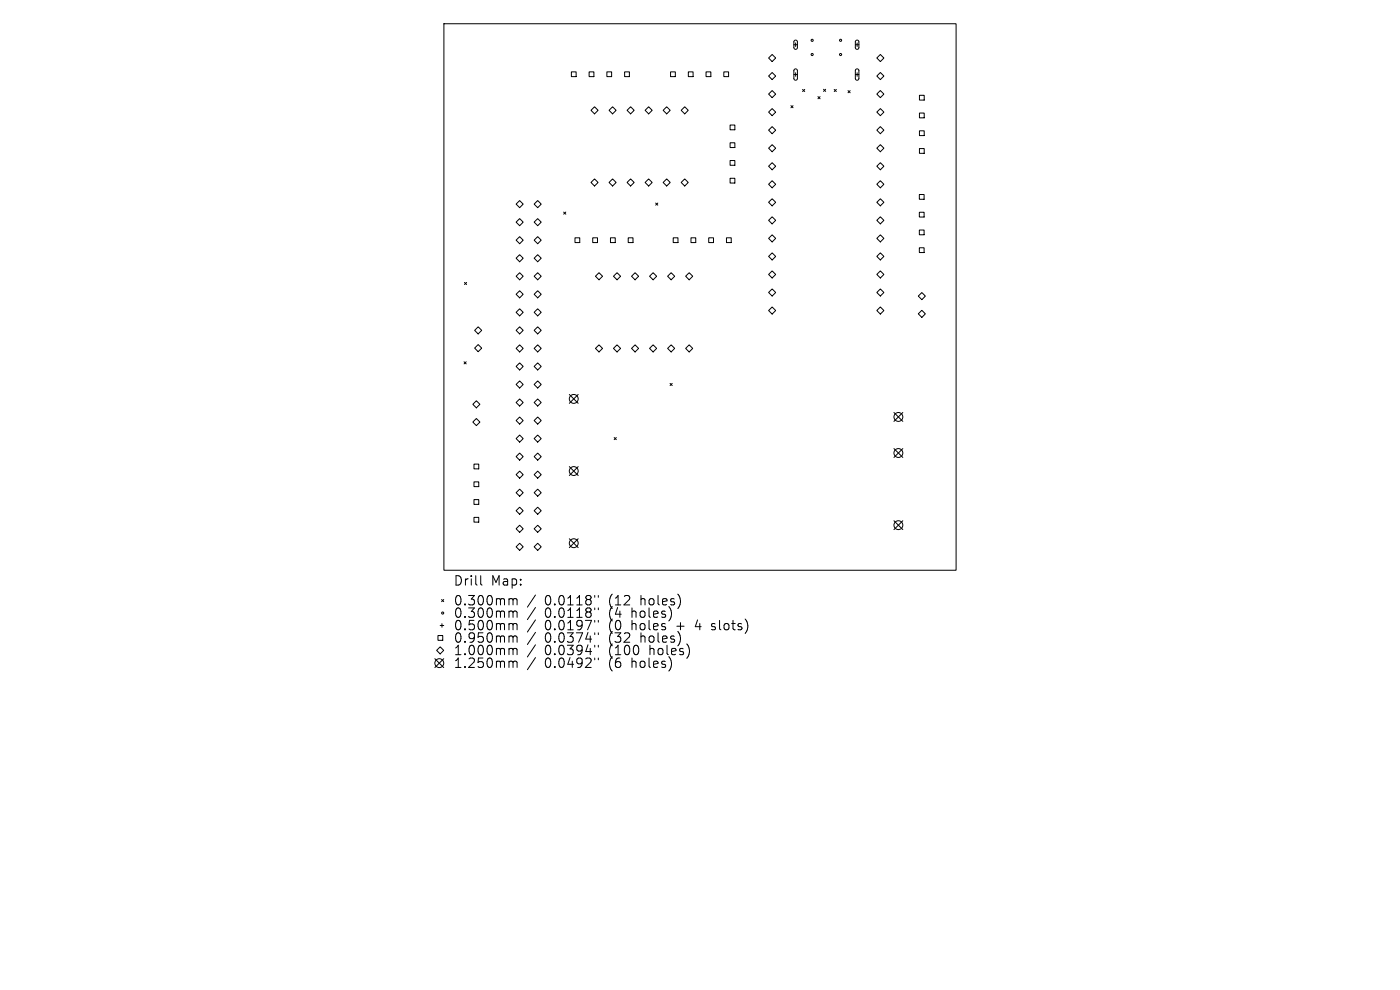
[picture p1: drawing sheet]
<svg xmlns="http://www.w3.org/2000/svg" width="297mm" height="210mm" viewBox="0 0 297 210" stroke-linecap="round" stroke-linejoin="round" font-family="sans-serif">
<defs><g id="words">
<g font-size="2.8">
<text x="96.1" y="124.5">Drill</text>
<text x="104.1" y="124.5">Map:</text>
<text x="96.1" y="128.7">0.300mm</text>
<text x="96.1" y="131.3">0.300mm</text>
<text x="115.6" y="128.7">0.0118&quot;</text>
<text x="115.6" y="131.3">0.0118&quot;</text>
<text x="129.3" y="128.7">(12</text>
<text x="129.3" y="131.3">(4</text>
<text x="134.3" y="131.3">holes)</text>
<text x="136.2" y="128.7">holes)</text>
<text x="96.1" y="134">0.500mm</text>
<text x="96.1" y="136.6">0.950mm</text>
<text x="115.6" y="134">0.0197&quot;</text>
<text x="115.6" y="136.6">0.0374&quot;</text>
<text x="129.3" y="134">(0</text>
<text x="129.3" y="136.6">(32</text>
<text x="134.3" y="134">holes</text>
<text x="136.2" y="136.6">holes)</text>
<text x="144" y="134">+</text>
<text x="148.2" y="134">4</text>
<text x="151.8" y="134">slots)</text>
<text x="96.1" y="139.3">1.000mm</text>
<text x="96.1" y="142">1.250mm</text>
<text x="115.6" y="139.3">0.0394&quot;</text>
<text x="115.6" y="142">0.0492&quot;</text>
<text x="129.3" y="139.3">(100</text>
<text x="129.3" y="142">(6</text>
<text x="134.3" y="142">holes)</text>
<text x="138.1" y="139.3">holes)</text>
</g>
</g></defs>
<g fill="none" stroke="#000" stroke-width=".21">
<path d="M94.2 5h108.6v116h-108.6zM121.2 15.2h1v1.1h-1zM125 15.2h1v1.1h-1zM128.7 15.2h1.1v1.1h-1.1zM132.5 15.2h1v1.1h-1zM142.3 15.2h1v1.1h-1zM146 15.2h1v1.1h-1zM149.8 15.2h1v1.1h-1zM153.6 15.2h1v1.1h-1zM163.1 12.3l.7-.7 .8 .7-.8 .8zM163.1 16.1l.7-.7 .8 .7-.8 .8zM163.8 19.2l.8 .8-.8 .7-.7-.7z"/>
<path d="M168.4 9.5h.8M168.4 15.8h.8M168.5 8.6l.4-.1 .3 .3v1.4l-.3 .3-.3-.1-.2-.2zM168.5 14.7l.4-.1 .3 .3v1.8l-.3 .3h-.3l-.2-.3zM168.8 9.1v.8M168.8 15.4v.8M170.3 19l.4 .4M170.7 19l-.4 .4M174.7 18.9l.5 .5M175.2 18.9l-.5 .5M177 19l.4 .4M177.4 19l-.4 .4"/>
<path d="M179.9 19.2l.5 .5M180.4 19.2l-.5 .5M181.5 9.5h.7M181.5 15.8h.7M181.6 8.6l.3-.1 .3 .3v1.4l-.3 .3-.3-.1-.1-.2zM181.6 14.7l.3-.1 .3 .3v1.8l-.3 .3h-.3l-.1-.3zM181.8 9.1v.8M181.8 15.4v.8M186 12.3l.8-.7 .7 .7-.7 .8zM186 16.1l.8-.7 .7 .7-.7 .8zM186.8 19.2l.7 .8-.7 .7-.8-.7zM125.4 23.4l.7-.8 .8 .8-.8 .8z"/>
<path d="M125.4 38.7l.7-.7 .8 .7-.8 .8zM129.2 23.4l.8-.8 .7 .8-.7 .8zM129.2 38.7l.8-.7 .7 .7-.7 .8zM133 23.4l.8-.8 .7 .8-.7 .8zM133 38.7l.8-.7 .7 .7-.7 .8zM136.9 38.7l.7-.7 .8 .7-.8 .8zM137.6 22.6l.8 .8-.8 .8-.7-.8zM140.7 23.4l.7-.8 .8 .8-.8 .8zM140.7 38.7l.7-.7 .8 .7-.8 .8zM144.5 23.4l.8-.8 .7 .8-.7 .8zM144.5 38.7l.8-.7 .7 .7-.7 .8zM154.9 26.5h1v1h-1z"/>
<path d="M154.9 30.3h1v1h-1zM154.9 34.1h1v1h-1zM154.9 37.8h1v1h-1zM163.1 23.8l.7-.8 .8 .8-.8 .7zM163.1 27.6l.7-.7 .8 .7-.8 .8zM163.1 31.4l.7-.7 .8 .7-.8 .8zM163.1 39.1l.7-.8 .8 .8-.8 .7zM163.8 34.5l.8 .8-.8 .7-.7-.7zM167.8 22.4l.4 .5M168.2 22.4l-.4 .5M173.5 20.5l.5 .5M174 20.5l-.5 .5"/>
<path d="M186 23.8l.8-.8 .7 .8-.7 .7zM186 27.6l.8-.7 .7 .7-.7 .8zM186 31.4l.8-.7 .7 .7-.7 .8zM186 39.1l.8-.8 .7 .8-.7 .7zM186.8 34.5l.7 .8-.7 .7-.8-.7zM195.1 20.2h1v1h-1zM195.1 24h1v1h-1zM195.1 27.8h1v1h-1zM195.1 31.5h1v1h-1zM98.5 59.9l.5 .5M99 59.9l-.5 .5M109.5 43.3l.7-.8 .8 .8-.8 .8z"/>
<path d="M109.5 47.1l.7-.7 .8 .7-.8 .8zM109.5 51l.7-.8 .8 .8-.8 .7zM109.5 54.8l.7-.8 .8 .8-.8 .7zM109.5 58.6l.7-.8 .8 .8-.8 .8zM113.3 43.3l.8-.8 .7 .8-.7 .8zM113.3 47.1l.8-.7 .7 .7-.7 .8zM113.3 51l.8-.8 .7 .8-.7 .7zM113.3 54.8l.8-.8 .7 .8-.7 .7zM113.3 58.6l.8-.8 .7 .8-.7 .8zM119.6 45l.4 .4M120 45l-.4 .4M122 50.4h1v1.1h-1z"/>
<path d="M125.7 50.4h1.1v1.1h-1.1zM126.3 58.6l.8-.8 .7 .8-.7 .8zM129.5 50.4h1v1.1h-1zM130.1 58.6l.8-.8 .8 .8-.8 .8zM133.3 50.4h1v1.1h-1zM134 58.6l.7-.8 .8 .8-.8 .8zM137.8 58.6l.8-.8 .7 .8-.7 .8zM139.1 43.1l.4 .4M139.5 43.1l-.4 .4M142.4 57.8l.7 .8-.7 .8-.8-.8zM142.8 50.4h1v1.1h-1zM145.5 58.6l.7-.8 .8 .8-.8 .8z"/>
<path d="M146.6 50.4h1v1.1h-1zM150.4 50.4h1v1.1h-1zM154.1 50.4h1v1.1h-1zM163.1 42.9l.7-.7 .8 .7-.8 .8zM163.8 46l.8 .7-.8 .8-.7-.8zM163.8 49.8l.8 .8-.8 .7-.7-.7zM163.8 53.6l.8 .8-.8 .7-.7-.7zM163.8 57.5l.8 .7-.8 .8-.7-.8zM186 42.9l.8-.7 .7 .7-.7 .8zM186.8 46l.7 .7-.7 .8-.8-.8zM186.8 49.8l.7 .8-.7 .7-.8-.7zM186.8 53.6l.7 .8-.7 .7-.8-.7z"/>
<path d="M186.8 57.5l.7 .7-.7 .8-.8-.8zM195 41.3h1v1h-1zM195 45h1v1h-1zM195 48.8h1v1h-1zM195 52.6h1v1h-1zM98.4 76.7l.5 .5M98.9 76.7l-.5 .5M100.7 70.1l.7-.8 .8 .8-.8 .7zM100.7 73.8l.7-.7 .8 .7-.8 .8zM109.5 62.4l.7-.7 .8 .7-.8 .8zM109.5 66.3l.7-.8 .8 .8-.8 .7zM109.5 70.1l.7-.8 .8 .8-.8 .7z"/>
<path d="M109.5 73.9l.7-.7 .8 .7-.8 .8zM109.5 77.7l.7-.7 .8 .7-.8 .8zM113.3 62.4l.8-.7 .7 .7-.7 .8zM113.3 66.3l.8-.8 .7 .8-.7 .7zM113.3 70.1l.8-.8 .7 .8-.7 .7zM113.3 73.9l.8-.7 .7 .7-.7 .8zM113.3 77.7l.8-.7 .7 .7-.7 .8zM126.3 73.9l.8-.7 .7 .7-.7 .8zM130.1 73.9l.8-.7 .8 .7-.8 .8zM134 73.9l.7-.7 .8 .7-.8 .8zM137.8 73.9l.8-.7 .7 .7-.7 .8zM142.4 73.2l.7 .7-.7 .8-.8-.8z"/>
<path d="M145.5 73.9l.7-.7 .8 .7-.8 .8zM163.1 65.9l.7-.8 .8 .8-.8 .7zM163.8 61.3l.8 .7-.8 .8-.7-.8zM186 65.9l.8-.8 .7 .8-.7 .7zM186.8 61.3l.7 .7-.7 .8-.8-.8zM195.6 62.1l.7 .7-.7 .8-.8-.8zM195.6 65.8l.7 .8-.7 .7-.8-.7zM100.3 85.8l.8-.8 .7 .8-.7 .7zM100.3 89.5l.8-.7 .7 .7-.7 .8zM100.6 98.5h1v1h-1zM109.5 81.6l.7-.8 .8 .8-.8 .7zM109.5 85.4l.7-.8 .8 .8-.8 .7z"/>
<path d="M109.5 89.2l.7-.7 .8 .7-.8 .8zM109.5 93l.7-.7 .8 .7-.8 .8zM109.5 96.9l.7-.8 .8 .8-.8 .7zM113.3 81.6l.8-.8 .7 .8-.7 .7zM113.3 85.4l.8-.8 .7 .8-.7 .7zM113.3 89.2l.8-.7 .7 .7-.7 .8zM113.3 93l.8-.7 .7 .7-.7 .8zM113.3 96.9l.8-.8 .7 .8-.7 .7zM120.8 99l1.9 1.9M120.8 83.7l1.9 1.9M122.7 83.7l-1.9 1.9M122.7 99l-1.9 1.9"/>
<path d="M130.3 92.8l.4 .5M130.7 92.8l-.4 .5M142.2 81.3l.4 .5M142.6 81.3l-.4 .5M189.6 87.5l1.9 1.9M189.6 95.2l1.9 1.8M191.5 87.5l-1.9 1.9M191.5 95.2l-1.9 1.8M100.6 102.2h1v1h-1zM100.6 106h1v1h-1zM100.6 109.7h1v1.1h-1zM109.5 100.7l.7-.8 .8 .8-.8 .7z"/>
<path d="M109.5 104.5l.7-.7 .8 .7-.8 .8zM109.5 108.3l.7-.7 .8 .7-.8 .8zM109.5 112.2l.7-.8 .8 .8-.8 .7zM109.5 116l.7-.8 .8 .8-.8 .7zM113.3 100.7l.8-.8 .7 .8-.7 .7zM113.3 104.5l.8-.7 .7 .7-.7 .8zM113.3 108.3l.8-.7 .7 .7-.7 .8zM113.3 112.2l.8-.8 .7 .8-.7 .7zM113.3 116l.8-.8 .7 .8-.7 .7zM120.8 114.3l1.9 1.9M122.7 114.3l-1.9 1.9M189.6 110.5l1.9 1.8"/>
<path d="M191.5 110.5l-1.9 1.8M92.3 139.7l1.8 1.9M92.6 138l.8-.8 .7 .8-.7 .7zM92.9 134.8h1v1h-1zM93.4 132.7h.7M93.7 127.2l.4 .4M93.8 132.3v.8M94.1 127.2l-.4 .4M94.1 139.7l-1.8 1.9M102 122.1v1.7l.3 .3M108.3 127l.4 .1 .1 .2M108.3 129.6l.4 .1 .1 .2"/>
<path d="M108.3 132.3h.3l.2 .3M108.3 134.9l.4 .1 .1 .2M108.3 137.5l.4 .1 .1 .2M108.8 127.3l.3-.3 .5 .1 .1 1.2M108.8 127.3v1M108.8 129.9v1.1M108.8 132.6v1M108.8 135.2v1M108.8 137.8v1.1M108.8 129.9l.3-.3 .5 .1 .1 1.3M108.8 132.6l.3-.3 .5 .1 .1 1.2M108.8 135.2l.3-.3 .5 .1 .1 1.2"/>
<path d="M108.8 137.8l.3-.3 .5 .1 .1 1.3M113.6 126.2l-1.7 2.6M113.6 128.9l-1.7 2.5M113.6 131.5l-1.7 2.6M113.6 134.1l-1.7 2.6M113.6 136.8l-1.7 2.6M113.6 139.5l-1.7 2.6M126.2 126.3v.4M126.2 129v.3M126.2 131.6v.4M126.2 134.2v.4M126.2 136.9v.4"/>
<path d="M126.2 139.6v.4M126.9 126.3v.4M126.9 129v.3M126.9 131.6v.4M126.9 134.2v.4M126.9 136.9v.4M126.9 139.6v.4M150.9 133.5l.2 .1M151 132.4v.4M108.3 140.3h.4l.1 .2M108.8 140.5v1.1M108.8 140.5l.3-.2h.5l.1 1.3"/>
<circle cx="172.3" cy="11.6" r=".23"/>
<circle cx="172.3" cy="8.6" r=".23"/>
<circle cx="178.3" cy="11.6" r=".23"/>
<circle cx="178.3" cy="8.6" r=".23"/>
<circle cx="121.7" cy="84.6" r=".94"/>
<circle cx="121.7" cy="99.9" r=".94"/>
<circle cx="190.6" cy="96.1" r=".94"/>
<circle cx="190.6" cy="88.4" r=".94"/>
<circle cx="121.7" cy="115.2" r=".94"/>
<circle cx="190.6" cy="111.4" r=".94"/>
<circle cx="93.9" cy="130" r=".23"/>
<circle cx="93.2" cy="140.7" r=".94"/>
</g>
<use href="#words"/>
</svg>
